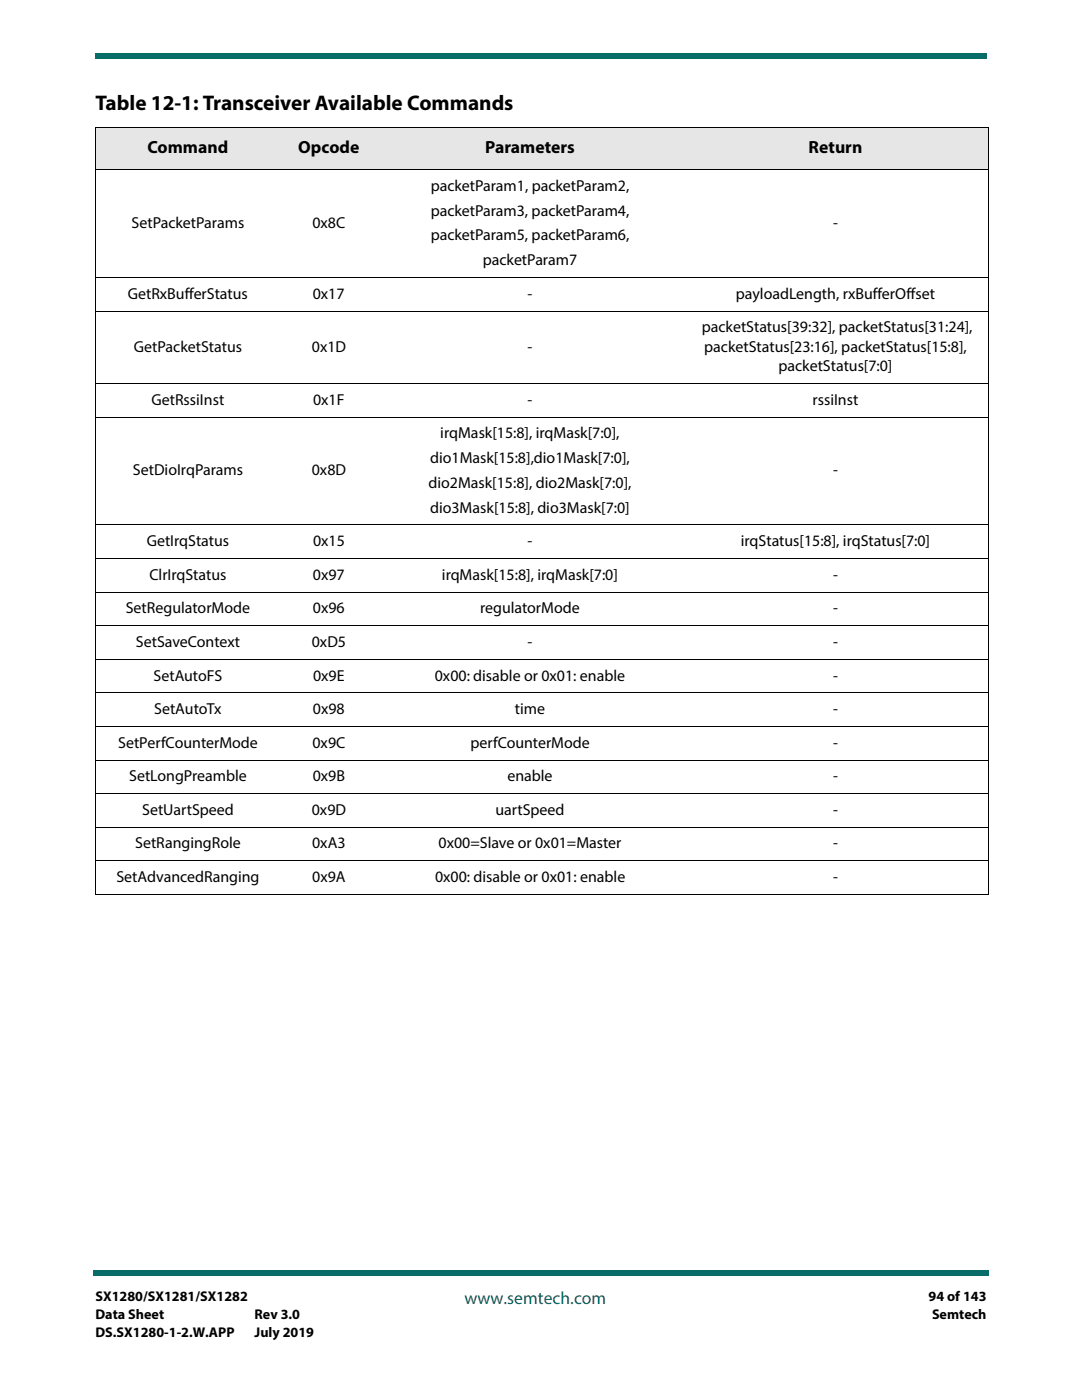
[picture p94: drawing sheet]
<svg xmlns="http://www.w3.org/2000/svg" width="216mm" height="279mm" viewBox="0 0 216 279" stroke-linecap="round" stroke-linejoin="round" font-family="sans-serif">
<defs><g id="words">
<text font-size="4.2" x="19" y="21.9">Table 12-1: Transceiver Available Commands</text>
<g font-size="3.5">
<text x="29.4" y="30.6">Command</text>
<text x="59.5" y="30.6">Opcode</text>
<text x="96.8" y="30.6">Parameters</text>
<text x="161.4" y="30.6">Return</text>
</g>
<text font-size="3.5" fill="#086d68" x="92.7" y="260.2">www.semtech.com</text>
<g font-size="3.2">
<text x="85.9" y="38.1">packetParam1, packetParam2,</text>
<text x="26.3" y="45.5">SetPacketParams</text>
<text x="62.4" y="45.5">0x8C</text>
<text x="85.9" y="43">packetParam3, packetParam4,</text>
<text x="85.9" y="48">packetParam5, packetParam6,</text>
<text x="166.2" y="45.5">-</text>
<text x="96.3" y="52.9">packetParam7</text>
<text x="25.5" y="59.6">GetRxBufferStatus</text>
<text x="62.4" y="59.6">0x17</text>
<text x="105.2" y="59.6">-</text>
<text x="146.8" y="59.6">payloadLength, rxBufferOffset</text>
<text x="26.7" y="70.2">GetPacketStatus</text>
<text x="62.2" y="70.2">0x1D</text>
<text x="105.3" y="70.2">-</text>
<text x="140" y="66.3">packetStatus[39:32], packetStatus[31:24],</text>
<text x="140.5" y="70.2">packetStatus[23:16], packetStatus[15:8],</text>
<text x="155.3" y="74.1">packetStatus[7:0]</text>
<text x="30.2" y="80.8">GetRssiInst</text>
<text x="62.5" y="80.8">0x1F</text>
<text x="105.3" y="80.8">-</text>
<text x="162.1" y="80.8">rssiInst</text>
<text x="87.9" y="87.5">irqMask[15:8], irqMask[7:0],</text>
<text x="26.5" y="94.9">SetDioIrqParams</text>
<text x="62.2" y="94.9">0x8D</text>
<text x="85.8" y="92.4">dio1Mask[15:8],dio1Mask[7:0],</text>
<text x="166.2" y="94.9">-</text>
<text x="85.5" y="97.4">dio2Mask[15:8], dio2Mask[7:0],</text>
<text x="85.8" y="102.3">dio3Mask[15:8], dio3Mask[7:0]</text>
<text x="29.3" y="109">GetIrqStatus</text>
<text x="62.5" y="109">0x15</text>
<text x="105.3" y="109">-</text>
<text x="147.8" y="109">irqStatus[15:8], irqStatus[7:0]</text>
<text x="29.8" y="115.7">ClrIrqStatus</text>
<text x="62.4" y="115.7">0x97</text>
<text x="88.2" y="115.7">irqMask[15:8], irqMask[7:0]</text>
<text x="166.2" y="115.7">-</text>
<text x="25.1" y="122.4">SetRegulatorMode</text>
<text x="62.4" y="122.4">0x96</text>
<text x="95.8" y="122.4">regulatorMode</text>
<text x="166.2" y="122.4">-</text>
<text x="27.1" y="129.1">SetSaveContext</text>
<text x="62.2" y="129.1">0xD5</text>
<text x="105.3" y="129.1">-</text>
<text x="166.2" y="129.1">-</text>
<text x="30.6" y="135.8">SetAutoFS</text>
<text x="62.5" y="135.8">0x9E</text>
<text x="86.8" y="135.8">0x00: disable or 0x01: enable</text>
<text x="166.2" y="135.8">-</text>
<text x="30.8" y="142.5">SetAutoTx</text>
<text x="62.4" y="142.5">0x98</text>
<text x="102.7" y="142.5">time</text>
<text x="166.2" y="142.5">-</text>
<text x="23.6" y="149.2">SetPerfCounterMode</text>
<text x="62.4" y="149.2">0x9C</text>
<text x="93.9" y="149.2">perfCounterMode</text>
<text x="166.2" y="149.2">-</text>
<text x="25.8" y="155.9">SetLongPreamble</text>
<text x="62.4" y="155.9">0x9B</text>
<text x="101.2" y="155.9">enable</text>
<text x="166.2" y="155.9">-</text>
<text x="28.4" y="162.6">SetUartSpeed</text>
<text x="62.2" y="162.6">0x9D</text>
<text x="98.9" y="162.6">uartSpeed</text>
<text x="166.2" y="162.6">-</text>
<text x="27" y="169.3">SetRangingRole</text>
<text x="62.3" y="169.3">0xA3</text>
<text x="87.5" y="169.3">0x00=Slave or 0x01=Master</text>
<text x="166.2" y="169.3">-</text>
<text x="23.2" y="176">SetAdvancedRanging</text>
<text x="62.3" y="176">0x9A</text>
<text x="86.8" y="176">0x00: disable or 0x01: enable</text>
<text x="166.3" y="176">-</text>
</g>
<g font-size="2.8">
<text x="19" y="259.7">SX1280/SX1281/SX1282</text>
<text x="19" y="263.2">Data Sheet</text>
<text x="50.8" y="263.2">Rev 3.0</text>
<text x="185.3" y="259.7">94 of 143</text>
<text x="186" y="263.2">Semtech</text>
<text x="19" y="266.7">DS.SX1280-1-2.W.APP</text>
<text x="50.8" y="266.7">July 2019</text>
</g>
</g></defs>
<g fill="#086d68">
<path d="M18.5 253.5h.5v1h-.5z"/>
<path d="M19 253.5h178.4v1h-178.4z"/>
</g>
<path d="M19 6.4h177.8v9.5h-177.8z" fill="#fff"/>
<g fill="#086d68">
<path d="M19 10.6v1z"/>
<path d="M19 10.6h177.8v1h-177.8z"/>
</g>
<g fill="#e6e6e6">
<path d="M19 25.4h37v8.5h-37z"/>
<path d="M56 25.4h19.3v8.5h-19.3z"/>
<path d="M75.3 25.4h60.9v8.5h-60.9z"/>
<path d="M136.2 25.4h61v8.5h-61z"/>
</g>
<g fill="none" stroke="#000" stroke-width=".2">
<path d="M19 25.4h178.3M19 33.9h178.3M19 25.5v152.9M197.2 25.5v152.9M19 55.4h178.3M19 62.1h178.3M19 76.6h178.3M19 83.2h178.3M19 104.8h178.3M19 111.5h178.3M19 118.2h178.3M19 124.9h178.3"/>
<path d="M19 131.6h178.3M19 138.3h178.3M19 145h178.3M19 151.7h178.3M19 158.4h178.3M19 165.1h178.3M19 171.8h178.3M19 178.5h178.3"/>
</g>
<use href="#words"/>
</svg>
